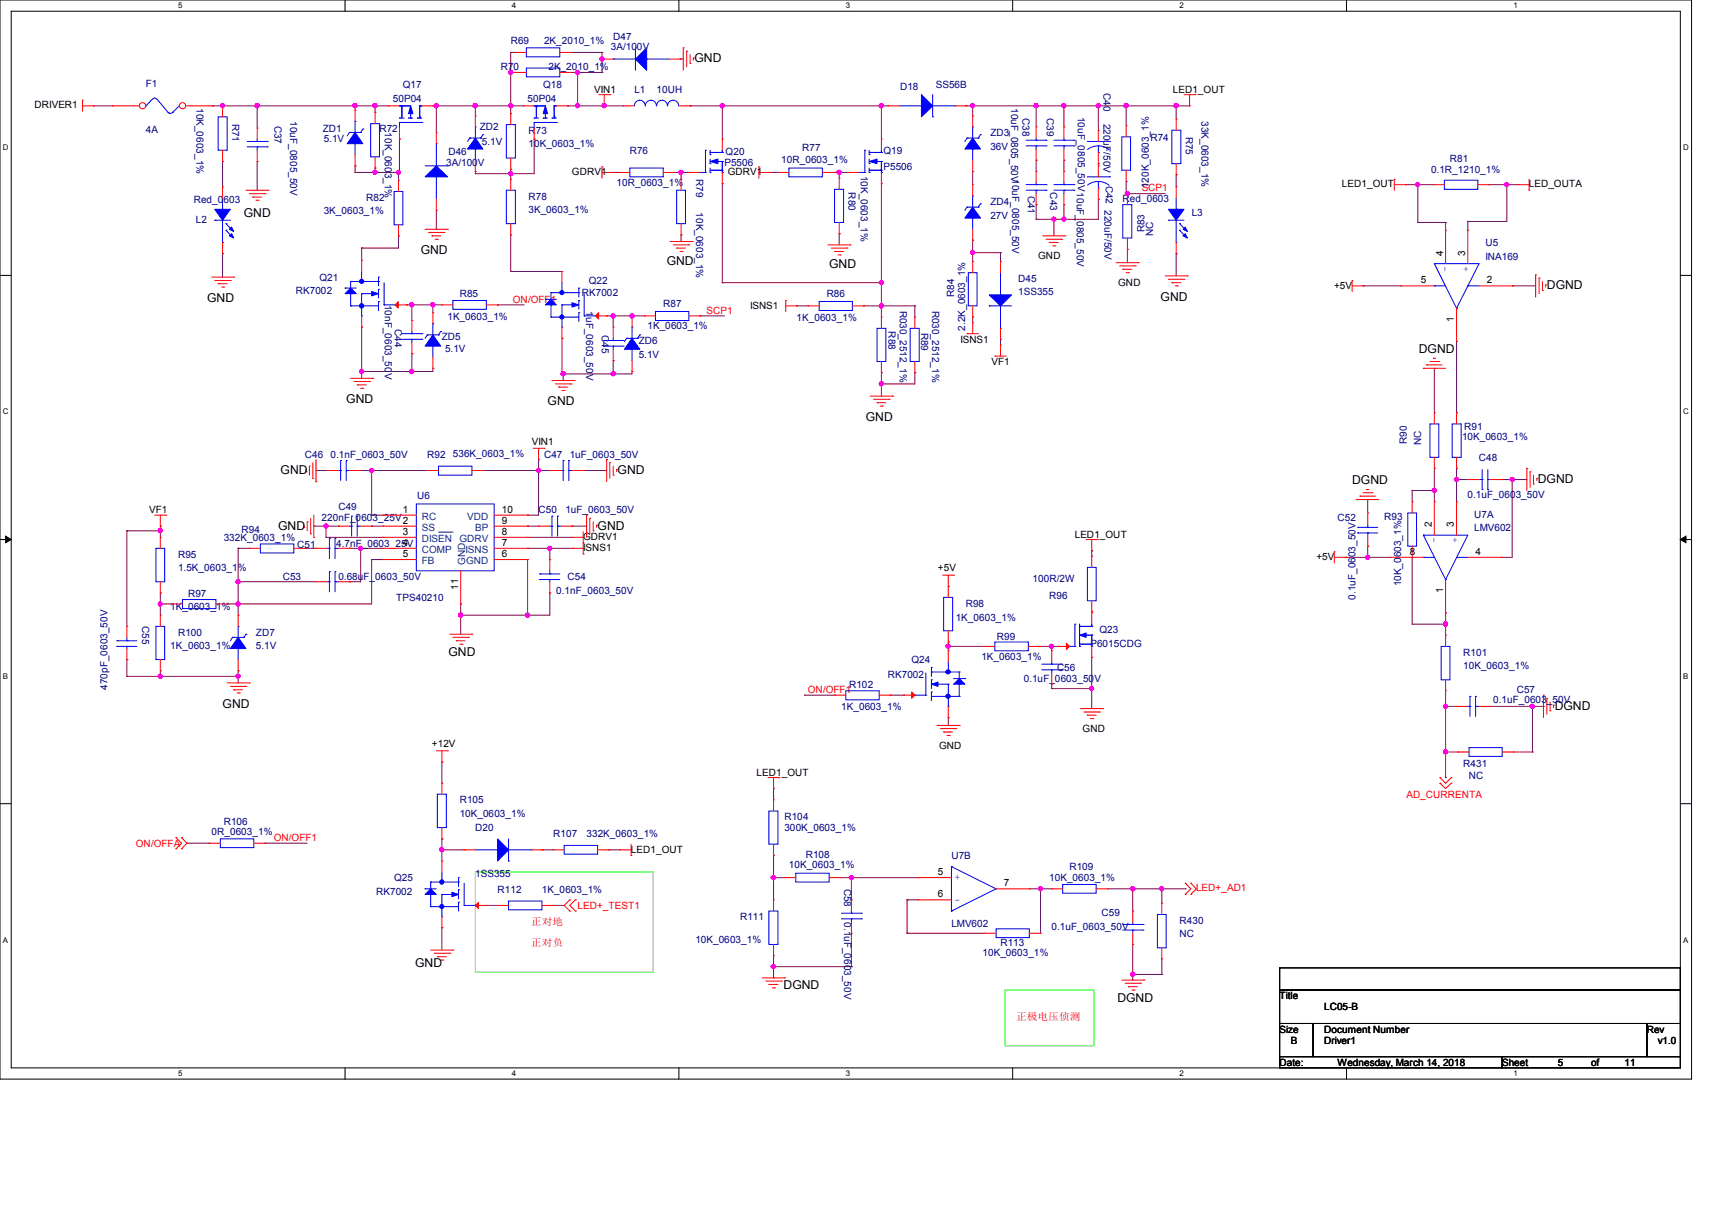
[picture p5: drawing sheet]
<svg xmlns="http://www.w3.org/2000/svg" width="297mm" height="210mm" viewBox="0 0 297 210" stroke-linecap="round" stroke-linejoin="round" font-family="sans-serif">
<defs><g id="words">
<g font-size="2.1">
<text x="120.5" y="10.8">GND</text>
<text x="42.3" y="37.7">GND</text>
<text x="73" y="44">GND</text>
<text x="115.7" y="46">GND</text>
<text x="143.9" y="46.6">GND</text>
<text x="35.9" y="52.4">GND</text>
<text x="201.3" y="52.2">GND</text>
<text x="268.4" y="50.2">DGND</text>
<text x="246.1" y="61.2">DGND</text>
<text x="60.1" y="69.9">GND</text>
<text x="95" y="70.3">GND</text>
<text x="150.2" y="73">GND</text>
<text x="48.7" y="82.3">GND</text>
<text x="107.1" y="82.3">GND</text>
<text x="234.6" y="84">DGND</text>
<text x="266.8" y="83.8">DGND</text>
<text x="48.3" y="91.9">GND</text>
<text x="103.7" y="91.9">GND</text>
<text x="77.8" y="113.9">GND</text>
<text x="38.6" y="122.8">GND</text>
<text x="269.7" y="123.2">DGND</text>
<text x="72" y="167.8">GND</text>
<text x="135.9" y="171.7">DGND</text>
<text x="193.8" y="173.9">DGND</text>
</g>
<g font-size="1.7" fill="#000080">
<text x="88.6" y="7.6">R69</text>
<text x="94.4" y="7.6">2K_2010_1%</text>
<text x="106" y="8.8">3A/100V</text>
<text x="106.4" y="7">D47</text>
<text x="25.3" y="15.2">F1</text>
<text x="68.1" y="17.7">50P04</text>
<text x="69.9" y="15.3">Q17</text>
<text x="86.9" y="12.2">R70</text>
<text x="91.5" y="17.7">50P04</text>
<text x="94.2" y="15.3">Q18</text>
<text x="95.2" y="12.2">2K_2010_1%</text>
<text x="110.1" y="16.1">L1</text>
<text x="113.9" y="16.1">10UH</text>
<text x="156.2" y="15.5">D18</text>
<text x="162.3" y="15.3">SS56B</text>
<text x="191.4" y="16.2" transform="rotate(90 191.4 16.2)">C40</text>
<text x="25.3" y="23.1">4A</text>
<text x="34.1" y="18.8" transform="rotate(90 34.1 18.8)">10K_0603_1%</text>
<text x="40.3" y="21.5" transform="rotate(90 40.3 21.5)">R71</text>
<text x="47.6" y="21.8" transform="rotate(90 47.6 21.8)">C37</text>
<text x="50.3" y="21" transform="rotate(90 50.3 21)">10uF_0805_50V</text>
<text x="56" y="22.9">ZD1</text>
<text x="65.8" y="22.9">R72</text>
<text x="66.8" y="23" transform="rotate(90 66.8 23)">10K_0603_1%</text>
<text x="83.2" y="22.6">ZD2</text>
<text x="91.7" y="23.2">R73</text>
<text x="171.8" y="23.6">ZD3</text>
<text x="175.4" y="18.8" transform="rotate(90 175.4 18.8)">10uF_0805_50V10uF_0805_50V</text>
<text x="177.4" y="20.5" transform="rotate(90 177.4 20.5)">C38</text>
<text x="181.6" y="20.5" transform="rotate(90 181.6 20.5)">C39</text>
<text x="187" y="20.3" transform="rotate(90 187 20.3)">10uF_0805_50V10uF_0805_50V</text>
<text x="191.4" y="21.5" transform="rotate(90 191.4 21.5)">220uF/50V</text>
<text x="205.7" y="23.7" transform="rotate(90 205.7 23.7)">R75</text>
<text x="208.4" y="21" transform="rotate(90 208.4 21)">33K_0603_1%</text>
<text x="56.2" y="24.6">5.1V</text>
<text x="77.4" y="28.8">3A/100V</text>
<text x="77.8" y="26.9">D46</text>
<text x="83.6" y="25.2">5.1V</text>
<text x="91.7" y="25.6">10K_0603_1%</text>
<text x="109.3" y="26.7">R76</text>
<text x="125.7" y="28.8">P5506</text>
<text x="125.9" y="26.9">Q20</text>
<text x="135.5" y="28.3">10R_0603_1%</text>
<text x="139.2" y="26.2">R77</text>
<text x="153.3" y="26.7">Q19</text>
<text x="153.3" y="29.4">P5506</text>
<text x="171.8" y="25.9">36V</text>
<text x="199.6" y="24.4">R74</text>
<text x="251.5" y="28.1">R81</text>
<text x="33.6" y="35.2">Red_0603</text>
<text x="63.5" y="34.8">R82</text>
<text x="91.7" y="34.6">R78</text>
<text x="107" y="32.3">10R_0603_1%</text>
<text x="120.8" y="31.1" transform="rotate(90 120.8 31.1)">R79</text>
<text x="147.2" y="33.4" transform="rotate(90 147.2 33.4)">R80</text>
<text x="149.3" y="30.5" transform="rotate(90 149.3 30.5)">10K_0603_1%</text>
<text x="171.8" y="35.6">ZD4</text>
<text x="178.3" y="34" transform="rotate(90 178.3 34)">C41</text>
<text x="182.2" y="33.4" transform="rotate(90 182.2 33.4)">C43</text>
<text x="191.8" y="32.3" transform="rotate(90 191.8 32.3)">C42</text>
<text x="194.8" y="35">Red_0603</text>
<text x="199.3" y="32.6" transform="rotate(-90 199.3 32.6)">120K_0603_1%</text>
<text x="248.3" y="30">0.1R_1210_1%</text>
<text x="34" y="38.7">L2</text>
<text x="56.2" y="37.1">3K_0603_1%</text>
<text x="91.7" y="37">3K_0603_1%</text>
<text x="120.8" y="36.9" transform="rotate(90 120.8 36.9)">10K_0603_1%</text>
<text x="171.8" y="37.9">27V</text>
<text x="191.6" y="36.5" transform="rotate(90 191.6 36.5)">220uF/50V</text>
<text x="198.5" y="40.3" transform="rotate(-90 198.5 40.3)">R83</text>
<text x="200" y="40.9" transform="rotate(-90 200 40.9)">NC</text>
<text x="206.7" y="37.5">L3</text>
<text x="257.7" y="42.8">U5</text>
<text x="257.7" y="45">INA169</text>
<text x="51.3" y="51.1">RK7002</text>
<text x="55.4" y="48.7">Q21</text>
<text x="66.8" y="52.9" transform="rotate(90 66.8 52.9)">10nF_0603_50V</text>
<text x="79.7" y="51.6">R85</text>
<text x="101" y="51.4">RK7002</text>
<text x="102.1" y="49.3">Q22</text>
<text x="115.1" y="53.3">R87</text>
<text x="143.4" y="51.6">R86</text>
<text x="156.1" y="53.9" transform="rotate(90 156.1 53.9)">R030_2512_1%</text>
<text x="161.7" y="53.9" transform="rotate(90 161.7 53.9)">R030_2512_1%</text>
<text x="165.5" y="51.6" transform="rotate(-90 165.5 51.6)">R84</text>
<text x="176.6" y="48.9">D45</text>
<text x="176.6" y="51.2">1SS355</text>
<text x="68.5" y="57.2" transform="rotate(90 68.5 57.2)">C44</text>
<text x="76.7" y="59">ZD5</text>
<text x="77.6" y="55.5">1K_0603_1%</text>
<text x="101.7" y="54.1" transform="rotate(90 101.7 54.1)">1uF_0603_50V</text>
<text x="104.4" y="58.1" transform="rotate(90 104.4 58.1)">C45</text>
<text x="110.8" y="59.7">ZD6</text>
<text x="112.3" y="57">1K_0603_1%</text>
<text x="138.2" y="55.7">1K_0603_1%</text>
<text x="154.2" y="57.5" transform="rotate(90 154.2 57.5)">R88</text>
<text x="159.8" y="57.7" transform="rotate(90 159.8 57.7)">R89</text>
<text x="167.4" y="57.4" transform="rotate(-90 167.4 57.4)">2.2K_0603_1%</text>
<text x="77.2" y="61.1">5.1V</text>
<text x="110.8" y="62.1">5.1V</text>
<text x="244.1" y="77" transform="rotate(-90 244.1 77)">R90</text>
<text x="246.6" y="77.2" transform="rotate(-90 246.6 77.2)">NC</text>
<text x="253.6" y="76.3">10K_0603_1%</text>
<text x="254" y="74.6">R91</text>
<text x="52.9" y="79.4">C46</text>
<text x="57.4" y="79.4">0.1nF_0603_50V</text>
<text x="74.1" y="79.4">R92</text>
<text x="78.6" y="79.2">536K_0603_1%</text>
<text x="94.4" y="79.4">C47</text>
<text x="98.8" y="79.4">1uF_0603_50V</text>
<text x="256.6" y="80">C48</text>
<text x="58.7" y="88.5">C49</text>
<text x="72.4" y="86.6">U6</text>
<text x="93.4" y="89.1">C50</text>
<text x="98.1" y="89.1">1uF_0603_50V</text>
<text x="254.6" y="86.4">0.1uF_0603_50V</text>
<text x="255.8" y="89.8">U7A</text>
<text x="38.8" y="93.9">332K_0603_1%</text>
<text x="41.9" y="92.5">R94</text>
<text x="51.6" y="95">C51</text>
<text x="55.8" y="90.4">220nF_0603_25V</text>
<text x="58.3" y="94.9">4.7nF_0603_25V</text>
<text x="232.1" y="90.4">C52</text>
<text x="240.1" y="90.2">R93</text>
<text x="255.8" y="92.2">LMV602</text>
<text x="30.9" y="96.8">R95</text>
<text x="30.9" y="99.1">1.5K_0603_1%</text>
<text x="49.1" y="100.7">C53</text>
<text x="58.7" y="100.7">0.68uF_0603_50V</text>
<text x="98.5" y="100.7">C54</text>
<text x="179.1" y="101.1">100R/2W</text>
<text x="243.1" y="101.8" transform="rotate(-90 243.1 101.8)">10K_0603_1%</text>
<text x="29.5" y="105.9">1K_0603_1%</text>
<text x="32.6" y="103.5">R97</text>
<text x="68.7" y="104.3">TPS40210</text>
<text x="96.5" y="103.2">0.1nF_0603_50V</text>
<text x="165.8" y="107.8">1K_0603_1%</text>
<text x="167.5" y="105.3">R98</text>
<text x="182" y="103.9">R96</text>
<text x="235.2" y="104.1" transform="rotate(-90 235.2 104.1)">0.1uF_0603_50V</text>
<text x="24.7" y="108.7" transform="rotate(90 24.7 108.7)">C55</text>
<text x="29.5" y="112.6">1K_0603_1%</text>
<text x="30.9" y="110.3">R100</text>
<text x="44.4" y="110.3">ZD7</text>
<text x="44.4" y="112.6">5.1V</text>
<text x="173" y="111.1">R99</text>
<text x="189.2" y="112.2">P6015CDG</text>
<text x="190.7" y="109.9">Q23</text>
<text x="253.8" y="113.8">R101</text>
<text x="18.6" y="119.7" transform="rotate(-90 18.6 119.7)">470pF_0603_50V</text>
<text x="147.3" y="119.4">R102</text>
<text x="154" y="117.6">RK7002</text>
<text x="158.1" y="115.1">Q24</text>
<text x="170.2" y="114.6">1K_0603_1%</text>
<text x="177.6" y="118.4">0.1uF_0603_50V</text>
<text x="183.4" y="116.5">C56</text>
<text x="253.8" y="116.1">10K_0603_1%</text>
<text x="146" y="123.2">1K_0603_1%</text>
<text x="259.1" y="122.1">0.1uF_0603_50V</text>
<text x="263.1" y="120.4">C57</text>
<text x="253.8" y="133.1">R431</text>
<text x="254.8" y="135.2">NC</text>
<text x="38.8" y="143.1">R106</text>
<text x="79.7" y="139.4">R105</text>
<text x="79.7" y="141.8">10K_0603_1%</text>
<text x="136.1" y="142.4">R104</text>
<text x="36.7" y="144.9">0R_0603_1%</text>
<text x="82.5" y="144.3">D20</text>
<text x="96" y="145.2">R107</text>
<text x="101.8" y="145.2">332K_0603_1%</text>
<text x="136.1" y="144.3">300K_0603_1%</text>
<text x="139.8" y="148.9">R108</text>
<text x="165" y="149.1">U7B</text>
<text x="65.3" y="155.3">RK7002</text>
<text x="68.4" y="153">Q25</text>
<text x="82.5" y="152.2">1SS355</text>
<text x="86.3" y="154.9">R112</text>
<text x="94" y="154.9">1K_0603_1%</text>
<text x="136.9" y="150.7">10K_0603_1%</text>
<text x="146.5" y="154.3" transform="rotate(90 146.5 154.3)">C58</text>
<text x="182" y="153">10K_0603_1%</text>
<text x="185.5" y="151">R109</text>
<text x="128.4" y="159.7">R111</text>
<text x="146.5" y="160.1" transform="rotate(90 146.5 160.1)">0.1uF_0603_50V</text>
<text x="165" y="160.9">LMV602</text>
<text x="182.4" y="161.5">0.1uF_0603_50V</text>
<text x="191.1" y="159">C59</text>
<text x="204.6" y="160.3">R430</text>
<text x="120.6" y="163.6">10K_0603_1%</text>
<text x="170.5" y="165.9">10K_0603_1%</text>
<text x="173.6" y="164.2">R113</text>
<text x="204.6" y="162.6">NC</text>
</g>
<g font-size="1.7">
<text x="103.1" y="16.1">VIN1</text>
<text x="203.5" y="16.1">LED1_OUT</text>
<text x="6" y="18.8">DRIVER1</text>
<text x="99.2" y="30.4">GDRV1</text>
<text x="126.3" y="30.4">GDRV1</text>
<text x="232.8" y="32.5">LED1_OUT</text>
<text x="265.2" y="32.5">LED_OUTA</text>
<text x="180.1" y="44.9">GND</text>
<text x="250.3" y="44.4" transform="rotate(-90 250.3 44.4)">4</text>
<text x="254.2" y="44.4" transform="rotate(-90 254.2 44.4)">3</text>
<text x="130.1" y="53.6">ISNS1</text>
<text x="194" y="49.7">GND</text>
<text x="231.5" y="50.1">+5V</text>
<text x="246.5" y="49.2">5</text>
<text x="257.9" y="49.2">2</text>
<text x="166.6" y="59.5">ISNS1</text>
<text x="252.2" y="55.8" transform="rotate(-90 252.2 55.8)">1</text>
<text x="172" y="63.4">VF1</text>
<text x="92.3" y="77.3">VIN1</text>
<text x="25.9" y="89.1">VF1</text>
<text x="69.9" y="89">1</text>
<text x="87.1" y="89">10</text>
<text x="69.9" y="90.9">2</text>
<text x="69.9" y="92.8">3</text>
<text x="69.9" y="94.7">4</text>
<text x="87.1" y="90.9">9</text>
<text x="87.1" y="92.8">8</text>
<text x="87.1" y="94.7">7</text>
<text x="101.2" y="93.7">GDRV1</text>
<text x="101.2" y="95.6">ISNS1</text>
<text x="186.5" y="93.3">LED1_OUT</text>
<text x="248.4" y="91.5" transform="rotate(-90 248.4 91.5)">2</text>
<text x="252.2" y="91.5" transform="rotate(-90 252.2 91.5)">3</text>
<text x="69.9" y="96.7">5</text>
<text x="87.1" y="96.7">6</text>
<text x="162.7" y="99.1">+5V</text>
<text x="228.4" y="97.2">+5V</text>
<text x="244.6" y="96.3">8</text>
<text x="256" y="96.3">4</text>
<text x="79.5" y="102.4" transform="rotate(-90 79.5 102.4)">11</text>
<text x="250.3" y="102.9" transform="rotate(-90 250.3 102.9)">1</text>
<text x="74.9" y="129.6">+12V</text>
<text x="162.9" y="130">GND</text>
<text x="187.8" y="127.1">GND</text>
<text x="131.3" y="134.6">LED1_OUT</text>
<text x="109.5" y="148">LED1_OUT</text>
<text x="162.7" y="151.9">5</text>
<text x="162.7" y="155.7">6</text>
<text x="174.1" y="153.8">7</text>
<text x="222" y="173.4">Title</text>
<text x="222" y="179.2">Size</text>
<text x="229.7" y="179.2">Document Number</text>
<text x="229.7" y="175.3">LC05-B</text>
<text x="285.7" y="179.2">Rev</text>
<text x="222" y="185">Date:</text>
<text x="223.9" y="181.1">B</text>
<text x="229.7" y="181.1">Driver1</text>
<text x="232.1" y="185">Wednesday, March 14, 2018</text>
<text x="260.6" y="185">Sheet</text>
<text x="270.2" y="185">5</text>
<text x="276" y="185">of</text>
<text x="281.8" y="185">11</text>
<text x="287.6" y="181.1">v1.0</text>
</g>
<g font-size="1.7" fill="#f00">
<text x="198.1" y="33.2">SCP1</text>
<text x="89" y="52.5">ON/OFF1</text>
<text x="122.6" y="54.4">SCP1</text>
<text x="140.2" y="120.3">ON/OFF1</text>
<text x="244" y="138.5">AD_CURRENTA</text>
<text x="23.6" y="147">ON/OFFA</text>
<text x="47.5" y="146">ON/OFF1</text>
<text x="207.5" y="154.7">LED+_AD1</text>
<text x="92.1" y="160.5">正对地</text>
<text x="100.2" y="157.8">LED+_TEST1</text>
<text x="92.1" y="164.1">正对负</text>
<text x="176.3" y="177.1">正极电压侦测</text>
</g>
<g font-size="1.7" fill="#004080">
<text x="73.2" y="90.2">RC</text>
<text x="73.2" y="92.1">SS</text>
<text x="73.2" y="94.1">DISEN</text>
<text x="73.2" y="96">COMP</text>
<text x="79.7" y="94.1">GDRV</text>
<text x="80.8" y="96">ISNS</text>
<text x="81.1" y="90.2">VDD</text>
<text x="82.5" y="92.1">BP</text>
<text x="73.2" y="97.9">FB</text>
<text x="80.7" y="98.1" transform="rotate(-90 80.7 98.1)">GND</text>
</g>
<g font-size="1.7" fill="#00f">
<text x="165.6" y="152.7">+</text>
<text x="165.6" y="156.6">-</text>
</g>
<g font-size="1.6" fill="#00f">
<text x="250.3" y="46.1" transform="rotate(90 250.3 46.1)">-</text>
<text x="253.9" y="46.1" transform="rotate(90 253.9 46.1)">+</text>
<text x="248.3" y="93.3" transform="rotate(90 248.3 93.3)">-</text>
<text x="252" y="93.3" transform="rotate(90 252 93.3)">+</text>
</g>
<g font-size="1.4">
<text x="30.9" y="1.4">5</text>
<text x="88.8" y="1.4">4</text>
<text x="146.7" y="1.4">3</text>
<text x="204.6" y="1.4">2</text>
<text x="262.6" y="1.4">1</text>
<text x=".5" y="26.1">D</text>
<text x="292" y="26.1">D</text>
<text x=".5" y="71.9">C</text>
<text x="292" y="71.9">C</text>
<text x=".5" y="117.8">B</text>
<text x="292" y="117.8">B</text>
<text x=".5" y="163.6">A</text>
<text x="292" y="163.6">A</text>
<text x="30.9" y="186.8">5</text>
<text x="88.8" y="186.8">4</text>
<text x="146.7" y="186.8">3</text>
<text x="204.6" y="186.8">2</text>
<text x="262.6" y="186.8">1</text>
</g>
</g></defs>
<path d="M0 0h293.5v187.3h-293.5zM1.9 1.9h289.6v183.4h-289.6z" fill="none" stroke="#000" stroke-width=".17"/>
<g fill="#fff">
<path d="M30.9 .2h.8v1.5h-.8z"/>
<path d="M30.9 185.5h.8v1.6h-.8z"/>
</g>
<path d="M59.9 0v1.9M59.9 185.3v2" fill="none" stroke="#000" stroke-width=".17"/>
<g fill="#fff">
<path d="M88.8 .2h.8v1.5h-.8z"/>
<path d="M88.8 185.5h.8v1.6h-.8z"/>
</g>
<path d="M117.8 0v1.9M117.8 185.3v2" fill="none" stroke="#000" stroke-width=".17"/>
<g fill="#fff">
<path d="M146.7 .2h.8v1.5h-.8z"/>
<path d="M146.7 185.5h.8v1.6h-.8z"/>
</g>
<path d="M175.7 0v1.9M175.7 185.3v2" fill="none" stroke="#000" stroke-width=".17"/>
<g fill="#fff">
<path d="M204.6 .2h.8v1.5h-.8z"/>
<path d="M204.6 185.5h.8v1.6h-.8z"/>
</g>
<path d="M233.6 0v1.9M233.6 185.3v2" fill="none" stroke="#000" stroke-width=".17"/>
<g fill="#fff">
<path d="M262.6 .2h.7v1.5h-.7z"/>
<path d="M262.6 185.5h.7v1.6h-.7z"/>
<path d="M.5 24.8h1v1.6h-1z"/>
<path d="M292 24.8h1v1.6h-1z"/>
<path d="M.5 70.7h1v1.5h-1z"/>
<path d="M292 70.7h1v1.5h-1z"/>
</g>
<path d="M0 47.8h1.9M291.5 47.8h2" fill="none" stroke="#000" stroke-width=".17"/>
<g fill="#fff">
<path d="M.5 116.5h.9v1.6h-.9z"/>
<path d="M292 116.5h.9v1.6h-.9z"/>
</g>
<path d="M0 93.6h1.9M291.5 93.6h2" fill="none" stroke="#000" stroke-width=".17"/>
<path d="M1 93l.9 .6-.9 .6zM291.5 93.6l1-.6v1.2z" fill="#000" stroke="#000" stroke-width=".17"/>
<g fill="#fff">
<path d="M.5 162.4h.9v1.5h-.9z"/>
<path d="M292 162.4h.9v1.5h-.9z"/>
</g>
<path d="M0 139.5h1.9M291.5 139.5h2M222 168h69.5v3.8h-69.5zM222 171.8h69.5v5.8h-69.5zM222 177.6h5.8v5.8h-5.8zM227.8 177.6h57.9v5.8h-57.9zM285.7 177.6h5.8v5.8h-5.8zM222 183.4h38.6v1.9h-38.6zM260.6 183.4h30.9v1.9h-30.9z" fill="none" stroke="#000" stroke-width=".17"/>
<path d="M82.5 151.3h30.8v17.4h-30.8zM174.3 171.8h15.5v9.7h-15.5z" fill="none" stroke="#0f0" stroke-width=".17"/>
<g fill="none" stroke="#800040" stroke-width=".17">
<path d="M16.2 18.4h.1M16.2 18.4h3.3M36.9 18.4h.1M36.9 18.4h30.5M38.6 18.4h.1M44.6 18.4h.1M44.6 18.4v3.8M61.6 18.4h.1M61.6 18.4v.7M65.1 18.4h.1M65.1 18.4v1.1M75.1 18.4h15.7"/>
<path d="M75.7 18.4h.1M75.7 18.4v4.6M82.5 18.4h.1M82.5 18.4v1.7M88.6 12.6h.1M88.6 18.4h.1M88.6 9.1h.1M88.6 9.1v10.6M88.6 12.6h.8M88.6 9.1h.8M98.5 18.4h.1M98.5 18.4h9.6"/>
<path d="M99.1 9.1h.1M99.1 12.6h5.3M99.1 9.1h5.3M100.2 12.6h.1M100.2 18.4h.1M100.2 12.6v5.8M104.4 9.1h.1M104.4 10.2h.1M104.4 12.6h.1M104.4 9.1v3.5M104.8 18.4h.1M118 10.2h.1"/>
<path d="M118 10.2h.5M119.7 18.4h.1M119.7 18.4h34.4M125.3 18.4h.1M125.3 18.4v5.7M152.9 18.4h.1M152.9 18.4v5.7M167.6 18.4h.1M167.6 18.4h38.8M168.7 18.4h.1M168.7 18.4v1.7M179.7 18.4h.1"/>
<path d="M179.7 18.4v3.6M184.6 18.4h.1M184.6 18.4v3.6M190.5 18.4h.1M190.5 18.4v4.2M195.4 18.4h.1M195.4 18.4v3.4M204 18.4h.1M204 18.4v2.3M38.6 28h.1M38.6 28v4.4M44.6 28h.1"/>
<path d="M44.6 28v5M61.6 28.8h.1M61.6 29.9h.1M61.6 28.8v1.1M65.1 29.2h.1M65.1 29.9h.1M65.1 29.2v.7M69.1 29.9h.1M69.1 29.9v1.4M69.3 24.1h.1M69.3 24.1v5.8h-7.7M75.7 39.8h.1"/>
<path d="M75.7 36.5v3.3M82.5 29.8h.1M82.5 30.1h.1M82.5 29.8v.3M88.6 29.4h.1M88.6 30.1h.1M88.6 29.4v1.7M92.7 24.1h.1M92.7 24.1v6h-10.2M106.4 29.9h.1M106.4 29.9h1M117 29.9h.1"/>
<path d="M117 29.9h2.5M118.2 29.9h.1M118.2 29.9v1.2M125.3 31.9h.1M125.3 31.9v17.2M133.6 29.9h.1M133.6 29.9h1.4M144.6 29.9h.1M144.6 29.9h2.5M145.6 29.9h.1M145.6 29.9v1M152.9 31.9h.1"/>
<path d="M152.9 31.9v23.1M168.7 29.8h.1M168.7 29.8v2.2M179.7 27.8h.1M179.7 38.1h.1M179.7 35.5h.1M179.7 27.8v2M179.7 35.5v2.6M182.8 38.1h.1M182.8 38.1v2.8M184.6 27.8h.1M184.6 35.5h.1"/>
<path d="M184.6 38.1h.1M184.6 27.8v2M184.6 35.5v2.6M190.5 28.4h.1M190.5 34.6h.1M190.5 28.4v.4M190.5 34.6v3.5h-10.8M195.4 31.5h.1M195.4 33.6h.1M195.4 31.5v2.1M195.4 33.6h6.7M195.6 33.6h.1"/>
<path d="M204 30.3h.1M204 30.3v2.1M243.8 32h.1M243.8 32h4.9M246 32h.1M246 38.6h.1M246 32v6.6M246 38.6h4.8M250.8 38.6h.1M250.8 38.6v1.4M254.6 38.4h.1M254.6 38.4v1.6"/>
<path d="M258.3 32h.1M258.3 32h5M261.4 32h.1M261.4 32v6.4h-6.8M38.6 44h.1M38.6 44v4.1M62.7 56.8h.1M62.7 43.1h.1M62.7 43.1v2.1M62.7 56.8v8.9M69.1 40.9h.1M69.1 40.9v2.2h-6.4"/>
<path d="M70.5 52.9h.1M70.5 52.9h6.2M71.5 52.9h.1M71.5 52.9v2.7M75.1 52.9h.1M75.1 52.9v1.4M86.3 52.9h.1M86.3 52.9h4.6M88.6 47.1h.1M88.6 40.8h.1M88.6 47.1h8.9M88.6 40.8v6.3"/>
<path d="M97.5 58.7h.1M97.5 58.7v6.2M105.2 54.8h.1M105.2 54.8h6.6M106.4 54.8h.1M106.4 54.8v2M109.6 54.8h.1M118.2 40.8h.1M118.2 40.8v1.1M121.5 54.8h.1M121.5 54.8h4.2M125.3 49.1h.1"/>
<path d="M125.3 49.1h27.6M138.2 53.1h.1M138.2 53.1h2M145.6 40.6h.1M145.6 40.6v1.9M149.8 53.1h.1M149.8 53.1h8.9M152.9 53.1h.1M152.9 49.1h.1M158.7 53.1h.1M158.7 53.1v1.9M168.7 55h.1"/>
<path d="M168.7 41.7h.1M168.7 43.9h.1M168.7 41.7v3.7M168.7 55v1M168.7 43.9h4.9M173.6 58.9h.1M173.6 43.9h.1M173.6 43.9v1.5M173.6 58.9v1M195.6 43.3h.1M195.6 43.3v2.3M204 44h.1"/>
<path d="M204 44v3.9M236.5 49.6h.1M236.5 49.6h6.5M252.7 59.3v12.3M262.3 49.6h.1M262.3 49.6h4.1M62.7 64.5h.1M71.5 61.4h.1M71.5 64.5h.1M71.5 61.4v3.1M75.1 63.9h.1M75.1 63.9v.6h-12.4"/>
<path d="M93.4 79.8h.1M93.4 79.8v9.6h-1.9M97.5 64.9h.1M97.7 64.9h.1M97.7 64.9v1.1M106.4 62.6h.1M106.4 64.9h.1M106.4 62.6v2.3M109.6 64.5h.1M109.6 64.5v.4h-12.1M152.9 66.6h.1M152.9 64.7h.1"/>
<path d="M152.9 64.7v4M158.7 64.7h.1M158.7 64.7v1.9h-5.8M248.8 63.9h.1M248.8 63.9v7.7M252.7 71.6h.1M22 92.1h.1M22 92.1v16.6M22 92.1h5.8M27.8 91.3h.1M27.8 92.1h.1M27.8 91.3v2"/>
<path d="M41.3 95.2h.1M41.3 95.2h2M41.3 95.2v11.6M52.9 95.2h.1M52.9 95.2h1.9M54.4 91.3h.1M54.4 91.3h4.3M54.8 81.7h.1M54.8 81.7h2M56.6 93.3h.1M56.6 91.3h.1M56.6 93.3h9.8"/>
<path d="M56.6 91.3v2M60.6 95.2h.1M60.6 95.2h5.8M62.6 81.7h.1M62.6 95.2h.1M62.6 81.7h11.5M62.6 95.2v5.8h-2M64.5 89.4h.1M64.5 81.7h.1M64.5 91.3h.1M64.5 97.1h.1M64.5 91.3h1.9"/>
<path d="M64.5 89.4h1.9M64.5 81.7v7.7M64.5 97.1v7.7h-25.1M64.5 97.1h1.9M83.8 81.7h.1M83.8 81.7h11.6M91.5 89.4h.1M91.5 91.3h.1M91.5 93.3h.1M91.5 95.2h.1M91.5 97.1h.1M91.5 91.3h1.9"/>
<path d="M91.5 93.3h7.7M91.5 95.2h7.7M91.5 97.1v9.7M93.4 81.7h.1M95.4 95.2h.1M95.4 95.2v1.9M99.2 91.3h.1M99.2 91.3h2.6M101.2 81.7h.1M101.2 81.7h4M189.4 95.6h.1M189.4 95.6v.9"/>
<path d="M233.4 96.7h.1M233.4 96.7h7.7M237.3 86.7h.1M237.3 94.8h.1M237.3 96.7h.1M237.3 86.7v2.3M237.3 94.8v1.9M245 85.1h.1M245 96.7h.1M245 85.1v2M245 96.7v11.6M245 85.1h3.8"/>
<path d="M248.8 85.1h.1M248.8 81.3h.1M248.8 81.3v5.8M252.7 83.2h.1M252.7 81.3h.1M252.7 81.3v5.8M252.7 83.2h1.9M260.4 83.2h.1M260.4 96.7h.1M260.4 83.2h4.5M262.3 83.2h.1M262.3 83.2v13.5h-1.9"/>
<path d="M22 114.5h.1M22 117.4h.1M22 114.5v2.9M22 117.4h19.3M27.8 102.9h.1M27.8 104.8h.1M27.8 116.4h.1M27.8 117.4h.1M27.8 104.8h2M27.8 102.9v3.9M27.8 116.4v1.2M39.4 104.8h.1"/>
<path d="M41.3 101h.1M41.3 104.8h.1M41.3 116.4h.1M41.3 117.4h.1M41.3 101h13.5M41.3 116.4v2.1M60.6 101h.1M79.9 104.8h.1M79.9 106.8h.1M79.9 104.8v5.3M91.5 106.8h.1M95.4 102.9h.1"/>
<path d="M95.4 102.9v3.9h-15.5M164.5 111.4h.1M164.5 112.2h.1M164.5 112.2h6.1M164.5 111.4v1.5M180.3 112.2h.1M180.3 112.2h3.3M182.5 119.5h.1M182.5 118.7h.1M182.5 112.2h.1M182.5 119.5h6.9M182.5 112.2v.7"/>
<path d="M182.5 118.7v.8M189.4 114.1h.1M189.4 106.2h.1M189.4 119.5h.1M189.4 106.2v.2M189.4 114.1v8.9M245 108.3h.1M245 108.3h5.8M250.8 106.4h.1M250.8 108.3h.1M250.8 106.4v3.8M250.8 119.9v15.1"/>
<path d="M76.7 132.2h.1M76.7 132.2v3.7M134.2 136.9h.1M134.2 136.9v1.9M139.6 120.6h.1M139.6 120.6h5.2M154.4 120.6h.1M154.4 120.6h2.4M164.5 124.5h.1M164.5 124.5v1.4M250.8 122.6h.1M250.8 130.5h.1"/>
<path d="M250.8 135h.1M250.8 122.6h1.9M250.8 130.5h2.1M258.5 122.6h9.3M262.6 130.5h3.3M265.9 122.6h.1M265.9 130.5h.1M265.9 122.6v7.9M267.8 122.6h.1M32.4 146.3h.1M32.4 146.3h3.9M46 146.3h.1"/>
<path d="M46 146.3h7.3M76.7 145.6h.1M76.7 147.5h.1M76.7 147.5h3.8M76.7 145.6v3.8M84.4 157.1h.1M84.4 157.1h1.9M94 147.5h.1M94 147.5h2M96 157.1h.1M96 157.1h1.9M105.6 147.5h.1"/>
<path d="M105.6 147.5h1.9M134.2 148.5h.1M134.2 152.3h.1M134.2 152.3h1.9M134.2 148.5v7.7M145.8 152.3h13.5M147.7 152.3h.1M147.7 152.3v3.9M157.4 156.2h.1M157.4 156.2v5.8M157.4 156.2h1.9M159.3 152.3h.1"/>
<path d="M178.6 154.3h3.9M180.5 154.3h.1M180.5 154.3v7.7M192.1 154.3h13.5M196.5 154.3h.1M196.5 154.3v3.8M201.5 154.3h.1M201.5 154.3v2.5M205.6 154.3h.1M76.7 161h.1M76.7 161v3.9M134.2 169.7h.1"/>
<path d="M134.2 167.8h.1M134.2 167.8h13.5M134.2 165.8v3.9M147.7 167.8h.1M147.7 162v5.8M157.4 162h.1M157.4 162h13.5M196.5 169.1h.1M196.5 170.1h.1M196.5 163.9v6.2M196.5 169.1h5M201.5 169.1h.1"/>
<path d="M201.5 166.4v2.7"/>
</g>
<g fill="#f0f" stroke="#f0f" stroke-width=".17">
<circle cx="182.4" cy="112.2" r=".37"/>
<circle cx="189.4" cy="119.5" r=".36"/>
<circle cx="164.5" cy="112.2" r=".37"/>
<circle cx="168.7" cy="43.8" r=".37"/>
<circle cx="65" cy="18.3" r=".37"/>
<circle cx="61.6" cy="18.3" r=".37"/>
<circle cx="65" cy="29.9" r=".36"/>
<circle cx="69.1" cy="29.9" r=".36"/>
<circle cx="62.7" cy="64.5" r=".38"/>
<circle cx="71.4" cy="64.5" r=".38"/>
<circle cx="204" cy="18.3" r=".37"/>
<circle cx="195.3" cy="18.3" r=".37"/>
<circle cx="75.1" cy="52.9" r=".36"/>
<circle cx="71.4" cy="52.9" r=".37"/>
<circle cx="75.7" cy="18.3" r=".37"/>
<circle cx="100.2" cy="18.3" r=".37"/>
<circle cx="88.6" cy="18.3" r=".38"/>
<circle cx="88.6" cy="30.1" r=".37"/>
<circle cx="106.4" cy="64.9" r=".37"/>
<circle cx="97.7" cy="64.9" r=".37"/>
<circle cx="88.6" cy="12.6" r=".37"/>
<circle cx="168.7" cy="18.3" r=".37"/>
<circle cx="118.1" cy="29.9" r=".36"/>
<circle cx="145.6" cy="29.9" r=".36"/>
<circle cx="152.9" cy="49" r=".36"/>
<circle cx="152.9" cy="66.6" r=".37"/>
<circle cx="152.9" cy="18.3" r=".37"/>
<circle cx="125.3" cy="18.3" r=".37"/>
<circle cx="104.8" cy="18.3" r=".38"/>
<circle cx="109.6" cy="54.8" r=".38"/>
<circle cx="106.4" cy="54.8" r=".37"/>
<circle cx="152.9" cy="53.1" r=".37"/>
<circle cx="179.7" cy="18.3" r=".37"/>
<circle cx="190.5" cy="18.3" r=".37"/>
<circle cx="184.5" cy="18.3" r=".37"/>
<circle cx="182.8" cy="38" r=".36"/>
<circle cx="184.6" cy="38" r=".36"/>
<circle cx="44.6" cy="18.3" r=".37"/>
<circle cx="195.6" cy="33.6" r=".36"/>
<circle cx="56.6" cy="91.3" r=".37"/>
<circle cx="64.5" cy="81.6" r=".37"/>
<circle cx="95.3" cy="95.2" r=".37"/>
<circle cx="91.5" cy="106.7" r=".36"/>
<circle cx="79.9" cy="106.7" r=".36"/>
<circle cx="62.5" cy="95.2" r=".37"/>
<circle cx="41.3" cy="100.9" r=".36"/>
<circle cx="41.3" cy="104.8" r=".37"/>
<circle cx="27.8" cy="104.8" r=".37"/>
<circle cx="93.4" cy="81.6" r=".37"/>
<circle cx="27.8" cy="92.1" r=".37"/>
<circle cx="41.3" cy="117.4" r=".36"/>
<circle cx="27.8" cy="117.4" r=".36"/>
<circle cx="38.6" cy="18.3" r=".38"/>
<circle cx="250.8" cy="108.3" r=".37"/>
<circle cx="252.7" cy="83.2" r=".37"/>
<circle cx="248.8" cy="85.1" r=".36"/>
<circle cx="237.3" cy="96.7" r=".36"/>
<circle cx="262.3" cy="83.2" r=".37"/>
<circle cx="261.4" cy="32" r=".36"/>
<circle cx="245.9" cy="32" r=".36"/>
<circle cx="147.7" cy="152.3" r=".36"/>
<circle cx="134.2" cy="167.7" r=".37"/>
<circle cx="134.2" cy="152.3" r=".37"/>
<circle cx="180.5" cy="154.2" r=".36"/>
<circle cx="201.5" cy="154.2" r=".36"/>
<circle cx="196.5" cy="154.2" r=".37"/>
<circle cx="196.5" cy="169.1" r=".37"/>
<circle cx="250.8" cy="122.6" r=".36"/>
<circle cx="265.8" cy="122.6" r=".37"/>
<circle cx="76.6" cy="147.5" r=".36"/>
<circle cx="250.8" cy="130.5" r=".36"/>
<circle cx="82.4" cy="18.3" r=".38"/>
<circle cx="104.4" cy="10.2" r=".36"/>
<circle cx="100.2" cy="12.6" r=".36"/>
</g>
<g fill="none" stroke="#f00" stroke-width=".17">
<path d="M14.3 17.4h.1M14.3 18.4h1.9M14.3 17.4v1.9M16.2 18.4h.1M65.1 19.5h.1M65.1 19.5v2M103.9 16.4h1.9M104.8 18.4h.1M104.8 16.4v2M105.8 16.4h.1M108.1 18.4h.1M108.1 18.4h2"/>
<path d="M117.8 18.4h1.9M118.5 8.3h.1M118.5 8.3v3.9M119.1 8.9h.1M119.1 8.9v2.7M119.7 11h.1M119.7 18.4h.1M119.7 9.5v1.5M120.3 10.1h.1M120.3 10.1v.4M205.4 16.4h1.9M206.4 18.4h.1"/>
<path d="M206.4 16.4v2M207.3 16.4h.1M42.7 33h3.8M43.3 33.6h2.7M43.9 34.2h.1M43.9 34.2h1.5M44.4 34.8h.4M44.8 34.8h.1M46 33.6h.1M46.5 33h.1M65.1 29.2h.1M65.1 27.2v2"/>
<path d="M73.7 39.8h3.9M77.6 39.8h.1M104.4 29h.1M104.4 29.9h2M104.4 29v1.9M106.4 29.9h.1M119.5 29.9h.1M119.5 29.9h2M125.3 24.1h.1M125.3 31.9h.1M125.3 24.1v2M125.3 29.9v2"/>
<path d="M131.7 29h.1M131.7 29.9h1.9M131.7 29v1.9M133.6 29.9h.1M195.4 21.8h.1M195.4 31.5h.1M195.4 21.8v1.9M195.4 29.5v2M241.9 31.1h.1M241.9 32h1.9M241.9 31.1v1.9M243.8 32h.1"/>
<path d="M263.3 32h.1M263.3 32h2M265.3 33h.1M265.3 31.1v1.9M36.7 48.1h3.9M37.3 48.7h2.7M37.8 49.2h.1M37.8 49.2h1.6M38.4 49.8h.4M38.8 49.8h.1M40 48.7h.1M40.6 48.1h.1"/>
<path d="M74.3 40.3h2.7M74.9 40.9h.1M74.9 40.9h1.6M75.5 41.5h.4M75.9 41.5h.1M77 40.3h.1M116.2 41.9h3.9M116.8 42.5h2.7M117.4 43.1h.1M117.4 43.1h1.5M118 43.6h.4M118.4 43.6h.1"/>
<path d="M119.5 42.5h.1M120.1 41.9h.1M136.3 52.2h.1M136.3 53.1h1.9M136.3 52.2v1.9M138.2 53.1h.1M143.6 42.5h3.9M144.2 43.1h2.7M144.8 43.6h.1M144.8 43.6h1.5M145.4 44.2h.4M145.8 44.2h.1"/>
<path d="M146.9 43.1h.1M147.5 42.5h.1M167.8 57.9h.1M167.8 57.9h1.9M168.7 56h.1M168.7 56v1.9M173.6 59.9h.1M173.6 59.9v1.9M180.9 40.9h3.8M181.5 41.5h2.7M182 42.1h.1M182 42.1h1.6"/>
<path d="M182.6 42.7h.4M183 42.7h.1M184.2 41.5h.1M184.7 40.9h.1M193.6 45.6h3.9M194.2 46.1h2.7M194.8 46.7h.1M194.8 46.7h1.5M195.4 47.3h.3M195.7 47.3h.1M196.9 46.1h.1M197.5 45.6h.1"/>
<path d="M202.1 47.9h3.9M202.7 48.5h2.7M203.3 49.1h.1M203.3 49.1h1.6M203.9 49.6h.4M204.3 49.6h.1M205.4 48.5h.1M206 47.9h.1M234.6 48.7h.1M234.6 49.6h1.9M234.6 48.7v1.9M236.5 49.6h.1"/>
<path d="M266.4 47.7h.1M266.4 47.7v3.9M267 48.3h.1M267 48.3v2.7M267.6 50.4h.1M267.6 48.9v1.5M268.1 49.4h.1M268.1 49.4v.4M54.8 79.8v3.8M60.8 65.7h3.9M61.4 66.2h2.7M62 66.8h.1"/>
<path d="M62 66.8h1.5M62.6 67.4h.3M62.9 67.4h.1M64.1 66.2h.1M64.7 65.7h.1M92.5 77.8h1.9M93.4 79.8h.1M93.4 77.8v2M94.4 77.8h.1M95.8 66h3.8M96.4 66.6h2.7M96.9 67.2h.1"/>
<path d="M96.9 67.2h1.6M97.5 67.8h.4M97.9 67.8h.1M99.1 66.6h.1M99.6 66h.1M105.2 79.8h.1M105.2 79.8v3.8M151 68.7h3.9M151.6 69.3h2.7M152.1 69.9h.1M152.1 69.9h1.6M152.7 70.5h.4"/>
<path d="M153.1 70.5h.1M154.3 69.3h.1M154.9 68.7h.1M172.6 61.8h.1M172.6 61.8h1.9M246.9 63.9h.1M246.9 63.9h3.9M247.5 63.3h.1M247.5 63.3h2.7M248.1 62.7h1.5M248.7 62.2h.1M248.7 62.2h.3"/>
<path d="M249.6 62.7h.1M252.7 71.6h.1M252.7 71.6v2M252.7 79.4v1.9M26.8 89.4h2M27.8 91.3h.1M27.8 89.4v1.9M28.8 89.4h.1M52.7 91.5h.1M52.7 91.1v.4M53.1 81.9h.1M53.1 81.5v.4"/>
<path d="M53.3 90.6h.1M53.3 90.6v1.5M53.7 80.9h.1M53.7 80.9v1.6M53.9 92.7h.1M53.9 90v2.7M54.3 83h.1M54.3 80.3v2.7M54.4 93.3h.1M54.4 89.4v3.9M54.8 83.6h.1M54.8 95.2h.1"/>
<path d="M54.8 95.2h2M58.7 95.2h1.9M60.6 95.2h.1M74.1 81.7h.1M74.1 81.7h2M81.9 81.7h1.9M83.8 81.7h.1M99.2 93.3h.1M99.2 95.2h.1M99.2 93.3h2M99.2 95.2h2M101.2 94.2h.1"/>
<path d="M101.2 96.1h.1M101.2 92.3v3.8M101.8 89.4h.1M101.8 89.4v3.9M102.3 90h.1M102.3 90v2.7M102.9 92.1h.1M102.9 90.6v1.5M103.5 91.1h.1M103.5 91.1v.4M105.8 80.3h.1M105.8 80.3v2.7"/>
<path d="M106.4 82.5h.1M106.4 80.9v1.6M107 81.5h.1M107 81.5v.4M163.5 99.8h1.9M164.5 99.8v2M165.4 99.8h.1M188.4 93.6h2M189.4 95.6h.1M189.4 93.6v2M190.4 93.6h.1M231.5 95.8h.1"/>
<path d="M231.5 96.7h1.9M231.5 95.8v1.9M233.4 96.7h.1M235.3 86.7h.1M235.3 86.7h3.9M235.9 86.1h.1M235.9 86.1h2.7M236.5 85.5h1.5M237.1 85h.1M237.1 85h.3M238 85.5h.1M252.7 81.3h.1"/>
<path d="M264.9 81.3h.1M264.9 81.3v3.8M265.4 81.9h.1M265.4 81.9v2.7M266 84h.1M266 82.5v1.5M266.6 83h.1M266.6 83v.4M39.4 118.5h3.9M40 119.1h2.7M40.6 119.7h.1M40.6 119.7h1.5"/>
<path d="M42.7 119.1h.1M43.3 118.5h.1M78 110.1h3.9M78.6 110.6h2.7M79.2 111.2h.1M79.2 111.2h1.5M79.8 111.8h.3M80.1 111.8h.1M81.3 110.6h.1M81.9 110.1h.1M164.5 101.8h.1M41.1 120.3h.4"/>
<path d="M41.5 120.3h.1M75.7 130.3h1.9M76.7 132.2h.1M76.7 130.3v1.9M77.6 130.3h.1M133.2 135h1.9M134.2 136.9h.1M134.2 135v1.9M135.1 135h.1M144.8 120.6h.1M144.8 120.6h1.9M152.5 120.6h1.9"/>
<path d="M154.4 120.6h.1M162.6 125.9h3.8M163.2 126.4h2.6M163.7 127h.1M163.7 127h1.6M164.3 127.6h.4M164.7 127.6h.1M165.8 126.4h.1M166.4 125.9h.1M187.5 123h3.8M188 123.6h2.8M188.6 124.1h.1"/>
<path d="M188.6 124.1h1.6M189.2 124.7h.4M189.6 124.7h.1M190.8 123.6h.1M191.3 123h.1M249.8 135.9h.1M249.8 135h.1M249.8 135.9l1 1 1-1M249.8 135l1 .9 1-.9M251.8 135.9h.1M251.8 135h.1M267.8 120.6h.1"/>
<path d="M267.8 120.6v3.9M268.4 121.2h.1M268.4 121.2v2.8M268.9 123.4h.1M268.9 121.8v1.6M269.5 122.4h.1M269.5 122.4v.4M30.5 145.4h.1M30.5 147.3h.1M30.5 145.4l1 .9-1 1M31.5 147.3h.1M31.5 145.4h.1"/>
<path d="M31.5 145.4l.9 .9-.9 1M98.8 156.2h.1M98.8 158.1h.1M98.8 156.2l-.9 .9 .9 1M99.8 158.1h.1M99.8 156.2h.1M99.8 156.2l-1 .9 1 1M107.5 147.5h.1M107.5 147.5h2M109.5 148.5h.1M109.5 146.5v2M205.6 155.2h.1"/>
<path d="M205.6 153.3h.1M205.6 153.3l1 1-1 .9M206.6 155.2h.1M206.6 153.3h.1M206.6 153.3l.9 1-.9 .9M74.7 164.9h3.9M75.3 165.4h2.7M75.9 166h.1M75.9 166h1.5M76.5 166.6h.3M76.8 166.6h.1M78 165.4h.1"/>
<path d="M78.6 164.9h.1M132.2 169.7h3.9M132.8 170.3h2.8M133.4 170.9h.1M133.4 170.9h1.6M134 171.4h.4M134.4 171.4h.1M135.6 170.3h.1M136.1 169.7h.1M194.6 170.1h3.9M195.2 170.6h2.7M195.7 171.2h.1"/>
<path d="M195.7 171.2h1.6M196.3 171.8h.4M196.7 171.8h.1M197.9 170.6h.1M198.5 170.1h.1"/>
</g>
<g fill="none" stroke="#00f" stroke-width=".17">
<path d="M25.3 18.4h.1M26.5 17.2l-1.2 1.2M26.5 17.2l.3-.2 .3 .2M27.2 17.2l2 2.3M29.2 19.5h.1M29.9 19.5h.1M29.9 19.5l-.4 .2-.4-.2M31.1 18.4l-1.2 1.1M111.9 18.4a.93 .93 0 0 0-.9-1 .93 .93 0 0 0-.9 1M113.9 18.4a.95 .95 0 0 0-1-1 .95 .95 0 0 0-.9 1M115.8 18.4a.93 .93 0 0 0-1-1 .93 .93 0 0 0-.9 1M117.7 18.4a.95 .95 0 0 0-.9-1 .95 .95 0 0 0-1 1"/>
<path d="M64.3 21.5h1.5v5.7h-1.5zM121.5 29.9h.9M122.4 29.9h.1M122.4 26.1h.1M122.4 26.1v3.8M123.2 26.5h.1M123.2 29.9h.1M123.2 28.4h.1M123.2 26.8h.1M123.2 26.5h2.1M123.2 29.5h2.1M123.2 26.1v.7"/>
<path d="M123.2 27.6v.8M123.2 29.2v.7M123.4 26.5h.1M124.1 28h1.2M125.1 29.5h.1M125.3 26.5h.1M125.3 28h.1M125.3 29.9h.1M125.3 29.5h.1M125.3 26.1v.4M125.3 28v1.9M194.6 23.7h1.5v5.8h-1.5z"/>
<path d="M251.9 73.6h1.6v5.8h-1.6zM56.8 95.2h.3M57.1 95.2h.1M57.1 93.4h.1M57.1 93.4v3.5M58.1 93.4h.1M58.1 95.2h.1M58.1 95.2h.6M58.1 93.4v3.5M76.1 80.9h5.8v1.6h-5.8zM146.7 119.9h5.8v1.6h-5.8z"/>
</g>
<path d="M123.2 28l1.3-.4v.8z" fill="#00f" stroke="#00f" stroke-width=".17"/>
<circle cx="31.7" cy="18.4" r=".54" fill="#fff" stroke="#f00" stroke-width=".17"/>
<path d="M32.3 18.4h4.6M36.9 18.4h.1" fill="none" stroke="#f00" stroke-width=".17"/>
<circle cx="24.7" cy="18.4" r=".54" fill="#fff" stroke="#f00" stroke-width=".17"/>
<g fill="none" stroke="#f00" stroke-width=".17">
<path d="M19.5 18.4h.1M19.5 18.4h4.7M38.6 18.4h.1M38.6 18.4v1.9M61.6 19.1h.1M61.6 19.1v1.9M67.4 18.4h.1M67.4 18.4h1.9M73.2 18.4h1.9M75.1 18.4h.1M88.6 19.7h.1M88.6 19.7v1.9"/>
<path d="M89.4 12.6h.1M89.4 9.1h.1M89.4 12.6h1.9M89.4 9.1h1.9M90.8 18.4h.1M90.8 18.4h1.9M96.5 18.4h2M97.1 12.6h2M97.1 9.1h2M98.5 18.4h.1M99.1 12.6h.1M99.1 9.1h.1"/>
<path d="M104.4 10.2h.1M104.4 10.2h2M116 10.2h2M118 10.2h.1M154.1 18.4h.1M154.1 18.4h1.9M165.7 18.4h1.9M167.6 18.4h.1M38.6 32.4h.1M38.6 28h.1M38.6 26.1v1.9M38.6 32.4v2"/>
<path d="M44.6 22.2h.1M44.6 28h.1M44.6 22.2v1.9M44.6 26.1v1.9M61.6 28.8h.1M61.6 26.8v2M69.1 31.3h.1M69.1 31.3v1.9M69.1 39v1.9M69.3 24.1h.1M69.3 22.2v1.9M75.7 36.5h.1"/>
<path d="M75.7 23h.1M75.7 23v1.9M75.7 34.6v1.9M82.5 29.8h.1M82.5 20.1h.1M82.5 20.1v1.9M82.5 27.8v2M88.6 29.4h.1M88.6 31.1h.1M88.6 27.4v2M88.6 31.1v1.9M88.6 38.8v2"/>
<path d="M92.7 24.1h.1M92.7 22.2v1.9M107.4 29.9h.1M107.4 29.9h1.9M115.1 29.9h1.9M117 29.9h.1M118.2 31.1h.1M118.2 31.1v1.9M118.2 38.8v2M135 29.9h.1M135 29.9h1.9M142.7 29.9h1.9"/>
<path d="M144.6 29.9h.1M145.6 30.9h.1M145.6 30.9v2M145.6 38.6v2M147.1 29.9h.1M147.1 29.9h2M152.9 24.1h.1M152.9 31.9h.1M152.9 24.1v2M152.9 29.9v2M168.7 29.8h.1M168.7 20.1h.1"/>
<path d="M168.7 32h.1M168.7 20.1v1.9M168.7 27.8v2M168.7 32v2M168.7 39.8v1.9M179.7 22h.1M179.7 27.8h.1M179.7 29.8h.1M179.7 35.5h.1M179.7 22v2M179.7 25.9v1.9M179.7 29.8v1.9"/>
<path d="M179.7 33.6v1.9M184.6 22h.1M184.6 27.8h.1M184.6 29.8h.1M184.6 35.5h.1M184.6 22v2M184.6 25.9v1.9M184.6 29.8v1.9M184.6 33.6v1.9M190.5 22.6h.1M190.5 28.4h.1M190.5 28.8h.1"/>
<path d="M190.5 34.6h.1M190.5 22.6v2M190.5 26.5v1.9M190.5 28.8v1.9M190.5 32.6v2M195.6 33.6h.1M195.6 33.6v1.9M204 32.4h.1M204 30.3h.1M204 20.7h.1M204 20.7v1.9M204 28.4v1.9"/>
<path d="M204 32.4v2M248.7 32h.1M248.7 32h1.9M250.8 40h.1M250.8 40v5.8M254.6 40h.1M254.6 40v5.8M256.4 32h1.9M258.3 32h.1M38.6 44h.1M38.6 42.1v1.9M62.7 45.2h.1"/>
<path d="M62.7 56.8h.1M62.7 45.2v1.9M62.7 54.8v2M68.5 52.9h2M69.1 40.9h.1M70.5 52.9h.1M71.5 55.6h.1M71.5 55.6v1.9M71.5 59.5v1.9M75.1 54.3h.1M75.1 54.3v1.9M76.7 52.9h.1"/>
<path d="M76.7 52.9h1.9M84.4 52.9h1.9M86.3 52.9h.1M88.6 40.8h.1M97.5 47.1h.1M97.5 58.7h.1M97.5 47.1v2M97.5 56.8v1.9M103.3 54.8h1.9M105.2 54.8h.1M106.4 56.8h.1M106.4 56.8v1.9"/>
<path d="M109.6 54.8h.1M109.6 54.8v2M111.8 54.8h.1M111.8 54.8h1.9M118.2 40.8h.1M119.5 54.8h2M121.5 54.8h.1M140.2 53.1h.1M140.2 53.1h1.9M145.6 40.6h.1M147.9 53.1h1.9M149.8 53.1h.1"/>
<path d="M152.9 55h.1M152.9 55v2M158.7 55h.1M158.7 55v2M168.7 45.4h.1M168.7 55h.1M168.7 41.7h.1M168.7 45.4v1.9M168.7 53.1v1.9M173.6 45.4h.1M173.6 58.9h.1M173.6 45.4v1.9"/>
<path d="M173.6 57v1.9M195.6 43.3h.1M195.6 41.3v2M204 44h.1M204 42.1v1.9M243 49.6h.1M243 49.6h5.8M252.7 59.3h.1M252.7 53.5v5.8M256.6 49.6h5.7M262.3 49.6h.1M71.5 61.4h.1"/>
<path d="M75.1 63.9h.1M75.1 62v1.9M106.4 62.6h.1M106.4 60.6v2M109.6 64.5h.1M109.6 62.6v1.9M152.9 64.7h.1M152.9 62.7v2M158.7 64.7h.1M158.7 62.7v2M248.8 71.6h.1M248.8 71.6v2"/>
<path d="M248.8 79.4v1.9M27.8 93.3h.1M27.8 93.3v1.9M43.3 95.2h.1M43.3 95.2h1.9M51 95.2h1.9M52.9 95.2h.1M56.8 81.7h.1M56.8 81.7h1.9M58.7 91.3h.1M58.7 91.3h1.9M60.6 81.7h2"/>
<path d="M62.6 81.7h.1M62.6 91.3h1.9M64.5 91.3h.1M66.4 89.4h.1M66.4 91.3h.1M66.4 93.3h.1M66.4 95.2h.1M66.4 97.1h.1M66.4 95.2h5.8M66.4 91.3h5.8M66.4 89.4h5.8M66.4 93.3h5.8"/>
<path d="M66.4 97.1h5.8M79.9 99.1v5.7M85.7 95.2h5.8M85.7 91.3h5.8M85.7 89.4h5.8M85.7 93.3h5.8M85.7 97.1h5.8M91.5 89.4h.1M91.5 91.3h.1M91.5 93.3h.1M91.5 95.2h.1M91.5 97.1h.1"/>
<path d="M93.4 91.3h.1M93.4 91.3h2M95.4 81.7h.1M95.4 97.1h.1M95.4 81.7h1.9M95.4 97.1v2M97.3 91.3h1.9M99.2 91.3h.1M99.2 81.7h2M101.2 81.7h.1M189.4 96.5h.1M189.4 96.5v2"/>
<path d="M237.3 94.8h.1M237.3 89h.1M237.3 89v1.9M237.3 92.9v1.9M241.1 96.7h.1M241.1 96.7h5.8M245 96.7h.1M245 87.1h.1M245 87.1v1.9M245 94.8v1.9M248.8 81.3h.1M248.8 87.1h.1"/>
<path d="M248.8 87.1v5.8M252.7 87.1h.1M252.7 87.1v5.8M254.6 83.2h.1M254.6 96.7h5.8M254.6 83.2h2M258.5 83.2h1.9M260.4 96.7h.1M260.4 83.2h.1M22 114.5h.1M22 108.7h.1M22 108.7v1.9"/>
<path d="M22 112.6v1.9M27.8 116.4h.1M27.8 106.8h.1M27.8 102.9h.1M27.8 101v1.9M27.8 106.8v1.9M27.8 114.5v1.9M29.8 104.8h.1M29.8 104.8h1.9M37.5 104.8h1.9M39.4 104.8h.1M41.3 116.4h.1"/>
<path d="M41.3 106.8h.1M41.3 106.8v1.9M41.3 114.5v1.9M54.8 101h.1M54.8 101h2M58.7 101h1.9M60.6 101h.1M79.9 104.8h.1M95.4 102.9h.1M95.4 101v1.9M164.5 112.9h.1M164.5 111.4h.1"/>
<path d="M164.5 101.8h.1M164.5 101.8v1.9M164.5 109.5v1.9M164.5 112.9v2M170.6 112.2h.1M170.6 112.2h2M178.4 112.2h1.9M180.3 112.2h.1M182.5 112.9h.1M182.5 118.7h.1M182.5 112.9v2M182.5 116.8v1.9"/>
<path d="M183.6 112.2h.1M183.6 112.2h1.9M189.4 106.2h.1M189.4 114.1h.1M189.4 106.4h.1M189.4 104.3v1.9M189.4 106.4v1.9M189.4 112.2v1.9M250.8 119.9h.1M250.8 110.2h.1M250.8 106.4h.1M250.8 100.6v5.8"/>
<path d="M250.8 110.2v2M250.8 118v1.9M76.7 135.9h.1M76.7 135.9v1.9M134.2 138.8h.1M134.2 138.8v2M156.8 120.6h.1M156.8 120.6h1.9M164.5 124.5h.1M164.5 122.6v1.9M252.7 122.6h.1M252.7 122.6h1.9"/>
<path d="M252.9 130.5h.1M252.9 130.5h1.9M256.6 122.6h1.9M258.5 122.6h.1M260.6 130.5h2M262.6 130.5h.1M36.3 146.3h.1M36.3 146.3h1.9M44 146.3h2M46 146.3h.1M76.7 149.4h.1M76.7 145.6h.1"/>
<path d="M76.7 143.6v2M76.7 149.4v1.9M76.7 159.1v1.9M80.5 147.5h.1M80.5 147.5h2M82.5 157.1h1.9M84.4 157.1h.1M86.3 157.1h.1M86.3 157.1h1.9M92.1 147.5h1.9M94 147.5h.1M94 157.1h2"/>
<path d="M96 147.5h.1M96 157.1h.1M96 147.5h1.9M103.7 147.5h1.9M105.6 147.5h.1M134.2 156.2h.1M134.2 148.5h.1M134.2 146.5v2M134.2 156.2v1.9M136.1 152.3h.1M136.1 152.3h1.9M143.8 152.3h2"/>
<path d="M145.8 152.3h.1M147.7 156.2h.1M147.7 156.2v1.9M159.3 152.3h.1M159.3 156.2h.1M159.3 152.3h5.8M159.3 156.2h5.8M172.8 154.3h5.8M178.6 154.3h.1M182.5 154.3h.1M182.5 154.3h1.9M190.2 154.3h1.9"/>
<path d="M192.1 154.3h.1M196.5 158.1h.1M196.5 158.1v2M201.5 156.8h.1M201.5 156.8v1.9M76.7 161h.1M134.2 165.8h.1M134.2 163.9v1.9M147.7 162h.1M147.7 160.1v1.9M170.9 162h.1M170.9 162h1.9"/>
<path d="M178.6 162h1.9M180.5 162h.1M196.5 163.9h.1M196.5 162v1.9M201.5 166.4h.1M201.5 164.5v1.9"/>
</g>
<g fill="none" stroke="#00f" stroke-width=".17">
<path d="M69.3 18.4h.1M69.3 18.4h1.9M69.7 18.5h.1M69.7 18.4h.1M69.7 18.4v2.1M71.2 19.3v1.2M72.8 18.4h.1M72.8 18.4h.4M72.8 18.4v2.1M91.3 11.8h5.8v1.5h-5.8zM91.3 8.3h5.8v1.6h-5.8zM92.7 18.4h.1"/>
<path d="M92.7 18.4h1.9M93 18.5h.1M93 18.4h.1M93 18.4v2.1M94.6 19.3v1.2M96.1 18.4h.1M96.1 18.4h.4M96.1 18.4v2.1M106.4 10.2h.1M106.4 10.2h3.8M110.2 8.3h.1M110.2 8.3v3.9"/>
<path d="M112.2 10.2h.1M112.2 10.2h3.8M156 18.4h3.9M159.9 18.4h.1M161.8 16.4v3.9M161.8 18.4h3.9M165.7 18.4h.1M37.3 38.2h.1M37.3 38.2h2.7M37.8 20.3h1.6v5.8h-1.6zM38.6 36.3h.1M38.6 34.4v1.9"/>
<path d="M38.6 38.2v3.9M39.2 38.8h.1M39.2 40h.1M39.2 38.8l1.1 1.2M39.2 40l1.1 1.1M42.9 25.5h3.5M42.9 24.6h3.5M44.6 24.6h.1M44.6 25.5h.1M44.6 24.1v.5M44.6 25.5v.6M46.4 25.5h.1"/>
<path d="M46.4 24.6h.1M60.6 23h.1M60.6 23l-.4 .6M60.6 23h2M61.6 24.9h.1M61.6 21h.1M61.6 21v2M61.6 24.9v1.9M62.6 23h.1M62.9 22.4h.1M62.9 22.4l-.3 .6M68.4 33.2h1.5v5.8h-1.5z"/>
<path d="M69.3 20.5h.1M69.3 21.3h.1M69.3 20.5h.8M69.3 21.3h3.9M69.3 21.3v.9M70.9 20.5h.1M70.9 20.5h.7M71.2 20.5h.1M72.4 20.5h.1M72.4 20.5h.8M72.8 20.3h.1M72.8 20.5h.1"/>
<path d="M73.2 21.3h.1M73.7 28.8h3.9M75.7 30.7h.1M75.7 24.9h.1M75.7 24.9v3.9M75.7 30.7v3.9M77.6 28.8h.1M81.5 24h.1M81.5 24h1.9M81.5 24l-.4 .6M82.5 25.9h.1M82.5 22h.1"/>
<path d="M82.5 22v2M82.5 25.9v1.9M83.4 24h.1M83.8 23.4h.1M83.8 23.4l-.4 .6M87.8 21.6h1.6v5.8h-1.6zM87.8 33h1.6v5.8h-1.6zM92.7 20.5h.1M92.7 21.3h.1M92.7 20.5h.7M92.7 21.3v.9M92.7 21.3h3.8"/>
<path d="M94.2 20.5h.1M94.2 20.5h.8M94.6 20.5h.1M95.8 20.5h.1M95.8 20.5h.7M96.1 20.3h.1M96.1 20.5h.1M96.5 21.3h.1M109.3 29.2h5.8v1.5h-5.8zM117.4 33h1.5v5.8h-1.5zM136.9 29.2h5.8v1.5h-5.8zM144.8 32.9h1.5v5.7h-1.5z"/>
<path d="M149.1 29.9h.9M150 29.9h.1M150 26.1h.1M150 26.1v3.8M150.8 26.5h.1M150.8 29.9h.1M150.8 28.4h.1M150.8 26.8h.1M150.8 26.5h2.1M150.8 29.5h2.1M150.8 26.1v.7M150.8 27.6v.8"/>
<path d="M150.8 29.2v.7M151 26.5h.1M151.8 28h1.1M152.7 29.5h.1M152.9 26.5h.1M152.9 28h.1M152.9 29.9h.1M152.9 29.5h.1M152.9 26.1v.4M152.9 28v1.9M161.8 20.3h.1M167.8 24h.1"/>
<path d="M167.8 35.9h.1M167.8 24l-.4 .6M167.8 24h1.9M167.8 35.9l-.4 .6M167.8 35.9h1.9M168.7 25.9h.1M168.7 22h.1M168.7 37.8h.1M168.7 34h.1M168.7 22v2M168.7 25.9v1.9M168.7 34v1.9"/>
<path d="M168.7 37.8v2M169.7 24h.1M169.7 35.9h.1M170.1 23.4h.1M170.1 35.3h.1M170.1 23.4l-.4 .6M170.1 35.3l-.4 .6M178 25.3h3.5M178 24.3h3.5M178 33h3.5M178 32h3.5M179.7 24.3h.1"/>
<path d="M179.7 25.3h.1M179.7 32h.1M179.7 33h.1M179.7 24v.3M179.7 25.3v.6M179.7 31.7v.3M179.7 33v.6M181.5 25.3h.1M181.5 24.3h.1M181.5 33h.1M181.5 32h.1M182.8 25.3h3.5"/>
<path d="M182.8 24.3h3.5M182.8 33h3.5M182.8 32h3.5M184.6 24.3h.1M184.6 25.3h.1M184.6 32h.1M184.6 33h.1M184.6 24v.3M184.6 25.3v.6M184.6 31.7v.3M184.6 33v.6M186.3 25.3h.1"/>
<path d="M186.3 24.3h.1M186.3 33h.1M186.3 32h.1M188.6 24.6h3.9M188.6 30.7h3.9M190.5 26.5h.1M190.5 25.3l1.2 .3 .7 .4M190.5 25.3l-.8 .1-1 .5M190.5 32.6h.1M190.5 31.5l1.2 .2 .7 .4M190.5 31.5l-.8 .1-1 .5M190.5 25.3v1.2"/>
<path d="M190.5 31.5v1.1M192.5 24.6h.1M192.5 30.7h.1M194.8 35.5h1.5v5.8h-1.5zM202.7 38.2h.1M202.7 38.2h2.7M203.3 22.6h1.6v5.8h-1.6zM204 36.3h.1M204 34.4v1.9M204 38.2v3.9M204.6 38.8h.1M204.6 40h.1"/>
<path d="M204.6 38.8l1.2 1.2M204.6 40l1.2 1.1M250.6 31.3h5.8v1.6h-5.8zM38.6 42.1h.1M59.9 50h.1M59.9 50h1.9M60.8 53.1h.1M60.8 51h.1M60.8 48.9h.1M60.8 53.1h4.9M60.8 48.9v1.1M60.8 51v2.1"/>
<path d="M60.8 48.9h4.9M62.7 48.9h.1M62.7 51h.1M62.7 54.8h.1M62.7 47.1v1.8M62.7 51v3.8M62.7 51h2M65.7 52.3h.1M65.7 50.2h.1M65.7 48.1h.1M65.7 48.9h.1M65.7 48.1v1.5"/>
<path d="M65.7 50.2v1.5M65.7 52.3v1.6M66.6 52.9h.1M66.6 52.9h1.9M66.6 49.1v3.8M68.5 52.9h.1M69.7 58.9h3.5M69.7 57.9h3.5M71.5 57.9h.1M71.5 58.9h.1M71.5 57.5v.4M71.5 58.9v.6"/>
<path d="M73.2 58.9h.1M73.2 57.9h.1M74.1 58.1h.1M74.1 58.1l-.4 .6M74.1 58.1h2M75.1 56.2h.1M75.1 56.2v1.9M76.1 58.1h.1M76.5 57.5h.1M76.5 57.5l-.4 .6M78.6 52.2h5.8v1.5h-5.8zM94.6 51.9h.1"/>
<path d="M94.6 51.9h1.9M95.6 55h.1M95.6 52.9h.1M95.6 50.8h.1M95.6 55h4.8M95.6 50.8v1.1M95.6 52.9v2.1M95.6 50.8h4.8M97.5 50.8h.1M97.5 52.9h.1M97.5 56.8h.1M97.5 49.1v1.7"/>
<path d="M97.5 52.9v3.9M97.5 52.9h1.9M100.4 54.3h.1M100.4 52.2h.1M100.4 50h.1M100.4 50.8h.1M100.4 50v1.6M100.4 52.2v1.5M100.4 54.3v1.5M101.3 54.8h.1M101.3 51v3.8M101.3 54.8h2"/>
<path d="M103.3 54.8h.1M104.6 59.1h3.5M106.4 59.1h.1M106.4 58.7v.4M108.1 59.1h.1M108.7 58.7h.1M108.7 58.7l-.4 .6M108.7 58.7h1.9M109.6 56.8h.1M109.6 56.8v1.9M110.6 58.7h.1M111 58.1h.1"/>
<path d="M111 58.1l-.4 .6M113.7 54.1h5.8v1.5h-5.8zM142.1 52.3h5.8v1.6h-5.8zM152.1 57h1.6v5.7h-1.6zM157.9 57h1.6v5.7h-1.6zM168 47.3h1.5v5.8h-1.5zM171.6 53.1h.1M171.6 53.1h3.9M173.6 51.2h.1M173.6 57h.1M173.6 47.3v3.9M173.6 53.1v3.9"/>
<path d="M204 42.1h.1M248.8 45.8h.1M248.8 49.6h.1M248.8 45.8h7.8l-3.9 7.7M248.8 45.8l3.9 7.7M248.8 49.6h2M252.7 53.5h.1M254.6 49.6h.1M254.6 49.6h2M59.1 79.9h.1M59.1 79.9v3.5M60.1 79.9h.1"/>
<path d="M60.1 79.9v3.5M75.1 60.1h.1M75.1 60.1v1.9M97.7 79.9h.1M97.7 79.9v3.5M98.7 79.9h.1M98.7 79.9v3.5M104.6 60.1h3.5M106.4 60.1h.1M106.4 60.1v.5M108.1 60.1h.1M109.6 60.6h.1"/>
<path d="M109.6 60.6v2M248.1 73.6h1.5v5.8h-1.5zM27.1 95.2h1.5v5.8h-1.5zM45.2 94.4h5.8v1.6h-5.8zM57.1 99.2h.1M57.1 99.2v3.5M58.1 99.2h.1M58.1 99.2v3.5M58.7 81.7h.4M59.1 81.7h.1M60.1 81.7h.1M60.1 81.7h.5"/>
<path d="M60.6 91.3h.4M61 91.3h.1M61 89.6h.1M61 89.6v3.4M62 89.6h.1M62 91.3h.1M62 91.3h.6M62 89.6v3.4M72.2 87.5h13.5v11.6h-13.5zM93.6 99.6h.1M93.6 99.6h3.5M95.4 99.6h.1"/>
<path d="M95.4 91.3h.4M95.4 99.1v.5M95.8 91.3h.1M95.8 89.6h.1M95.8 89.6v3.4M96.7 89.6h.1M96.7 91.3h.1M96.7 91.3h.6M96.7 89.6v3.4M97.3 81.7h.4M97.7 81.7h.1M98.7 81.7h.1"/>
<path d="M98.7 81.7h.5M188.6 98.5h1.6v5.8h-1.6zM235.5 91.5h.1M235.5 92.5h.1M235.5 91.5h3.5M235.5 92.5h3.5M237.3 92.5h.1M237.3 91.5h.1M237.3 90.9v.6M237.3 92.5v.4M244.2 89h1.5v5.8h-1.5zM246.9 92.9h.1"/>
<path d="M246.9 96.7h.1M246.9 92.9h7.7l-3.8 7.7M246.9 92.9l3.9 7.7M246.9 96.7h1.9M252.7 96.7h.1M252.7 96.7h1.9M256.6 83.2h.5M257.1 85h.1M257.1 83.2h.1M257.1 81.5v3.5M258.1 83.2h.1M258.1 85h.1"/>
<path d="M258.1 83.2h.4M258.1 81.5v3.5M20.3 111.2h.1M20.3 112.2h.1M20.3 112.2h3.4M20.3 111.2h3.4M22 112.2h.1M22 111.2h.1M22 110.6v.6M22 112.2v.4M27.1 108.7h1.5v5.8h-1.5zM31.7 104.1h5.8v1.5h-5.8z"/>
<path d="M40.3 110.6h.1M40.3 110.6l-.3 .6M40.3 110.6h2M41.3 112.6h.1M41.3 108.7h.1M41.3 108.7v1.9M41.3 112.6v1.9M42.3 110.6h.1M42.7 110.1h.1M42.7 110.1l-.4 .5M56.8 101h.3M57.1 101h.1"/>
<path d="M58.1 101h.1M58.1 101h.6M93.6 100.6h.1M93.6 100.6h3.5M95.4 100.6h.1M95.4 100.6v.4M160.6 116.8v3.8M161.6 118h.1M161.6 115.8h.1M161.6 116.6h.1M161.6 115.8v1.6M161.6 118v1.5"/>
<path d="M161.6 116.6h4.8M162.6 118.7h1.9M163.7 103.7h1.6v5.8h-1.6zM164.5 116.6h.1M164.5 118.7h.1M164.5 114.9v1.7M164.5 118.7v3.9M165.4 117.8h2M166.4 118.7h.1M166.4 116.6h.1M166.4 116.6v1.2M166.4 118.7v2.2"/>
<path d="M167.4 117.8h.1M172.6 111.4h5.8v1.5h-5.8zM180.7 116.2h3.5M180.7 115.3h3.5M182.5 115.3h.1M182.5 116.2h.1M182.5 114.9v.4M182.5 116.2v.6M184.2 116.2h.1M184.2 115.3h.1M185.5 112.2h1M186.5 112.2h.1"/>
<path d="M186.5 108.3h.1M186.5 108.3v3.9M187.3 112.2h.1M187.3 108.7h.1M187.3 108.3v3.9M187.3 108.7h2.1M187.3 111.8h2.1M187.5 108.7h.1M188.2 110.2h1.2M189.2 111.8h.1M189.4 108.7h.1M189.4 110.2h.1"/>
<path d="M189.4 112.2h.1M189.4 111.8h.1M189.4 108.3v.4M189.4 110.2v2M250 112.2h1.5v5.8h-1.5zM250.8 100.6h.1M75.9 137.8h1.5v5.8h-1.5zM158.7 120.6h.1M158.7 120.6h1.9M160.6 120.6h.1M161.6 120.1h.1M161.6 120.1v1.5"/>
<path d="M161.6 120.9h4.8M164.5 122.6h.1M166.4 120.9h.1M254.6 122.6h.4M254.8 129.8h5.8v1.5h-5.8zM255 122.6h.1M255 120.9h.1M255 120.9v3.4M256 120.9h.1M256 122.6h.1M256 122.6h.6M256 120.9v3.4"/>
<path d="M38.2 145.6h5.8v1.5h-5.8zM73.7 154.3h.1M73.7 154.3h2M74.7 157.4h.1M74.7 155.2h.1M74.7 153.1h.1M74.7 157.4h4.8M74.7 153.1v1.2M74.7 155.2v2.2M74.7 153.1h4.8M76.7 153.1h.1M76.7 155.2h.1"/>
<path d="M76.7 159.1h.1M76.7 151.3v1.8M76.7 155.2v3.9M76.7 155.2h1.9M79.5 156.6h.1M79.5 154.4h.1M79.5 152.3h.1M79.5 153.1h.1M79.5 152.3v1.6M79.5 154.4v1.6M79.5 156.6v1.5M80.5 157.1h.1"/>
<path d="M80.5 153.3v3.8M80.5 157.1h2M82.5 157.1h.1M82.5 147.5h3.8M86.3 147.5h.1M88.2 156.4h5.8v1.5h-5.8zM88.2 149.4h.1M88.2 145.6v3.8M88.2 147.5h3.9M92.1 147.5h.1M97.9 146.7h5.8v1.6h-5.8zM133.4 158.1h1.6v5.8h-1.6z"/>
<path d="M133.4 140.8h1.6v5.7h-1.6zM138 151.6h5.8v1.5h-5.8zM146 159.5h3.4M146 158.5h3.4M147.7 158.5h.1M147.7 159.5h.1M147.7 158.1v.4M147.7 159.5v.6M149.4 159.5h.1M149.4 158.5h.1M165.1 158.1h.1M165.1 150.4h.1"/>
<path d="M165.1 150.4v7.7M165.1 150.4l7.7 3.9M172.8 154.3h.1M172.8 154.3l-7.7 3.8M184.4 153.5h5.8v1.5h-5.8zM200.8 158.7h1.5v5.8h-1.5zM172.8 161.2h5.8v1.5h-5.8zM194.8 161.4h3.5M194.8 160.4h3.5M196.5 160.4h.1M196.5 161.4h.1M196.5 160.1v.3"/>
<path d="M196.5 161.4v.6M198.3 161.4h.1M198.3 160.4h.1"/>
</g>
<g fill="#00f" stroke="#00f" stroke-width=".17">
<path d="M187.3 110.2l1.1-.3v.7z"/>
<path d="M150.8 28l1.3-.4v.8z"/>
<path d="M94.6 52.9l1-1 .9 1z"/>
<path d="M99.2 52.5l1.2 .4-1.2 .4z"/>
<path d="M73.7 155.2l1-.9 1 .9z"/>
<path d="M78.4 154.9l1.1 .3-1.1 .4z"/>
<path d="M171.6 51.2h3.9l-1.9 1.9z"/>
<path d="M59.9 51l.9-1 1 1z"/>
<path d="M64.5 50.6l1.2 .4-1.2 .4z"/>
<path d="M159.9 16.4l1.9 2-1.9 1.9z"/>
<path d="M94.6 18.4l.4 1.3h-.8z"/>
<path d="M166.4 117.8l1 .9h-2z"/>
<path d="M161.6 118.7l1.1-.3v.7z"/>
<path d="M110.2 10.2l2-1.9v3.9z"/>
<path d="M71.2 18.4l.4 1.3h-.7z"/>
<path d="M73.7 30.7l2-1.9 1.9 1.9z"/>
<path d="M86.3 145.6l1.9 1.9-1.9 1.9z"/>
<path d="M202.7 36.3h2.7l-1.4 1.9z" fill-rule="evenodd"/>
<path d="M205.6 40.6l.4 .7-.8-.4z" fill-rule="evenodd"/>
<path d="M205.2 39.8l.4-.4 .4 .8z" fill-rule="evenodd"/>
<path d="M61.6 23l1.3 1.9h-2.7z" fill-rule="evenodd"/>
<path d="M41.3 110.6l1.4 2h-2.7z" fill-rule="evenodd"/>
<path d="M109.6 58.7l1.4 1.9h-2.7z" fill-rule="evenodd"/>
<path d="M37.3 36.3h2.7l-1.4 1.9z" fill-rule="evenodd"/>
<path d="M39.8 40.9l.4-.3 .4 .7z" fill-rule="evenodd"/>
<path d="M40.2 39.4l.4 .8-.8-.4z" fill-rule="evenodd"/>
<path d="M75.1 58.1l1.4 2h-2.8z" fill-rule="evenodd"/>
<path d="M168.7 24l1.4 1.9h-2.7z" fill-rule="evenodd"/>
<path d="M82.5 24l1.3 1.9h-2.7z" fill-rule="evenodd"/>
<path d="M168.7 35.9l1.4 1.9h-2.7z" fill-rule="evenodd"/>
<circle cx="97.5" cy="50.8" r=".36"/>
<circle cx="97.5" cy="55" r=".36"/>
<circle cx="76.6" cy="153.1" r=".37"/>
<circle cx="76.6" cy="157.3" r=".36"/>
<circle cx="62.7" cy="48.8" r=".37"/>
<circle cx="62.7" cy="53.1" r=".38"/>
<circle cx="164.5" cy="116.6" r=".37"/>
<circle cx="164.5" cy="120.8" r=".37"/>
</g>
<g fill="#f00" stroke="#f00" stroke-width=".17">
<path d="M185 111.6l.5 .6-.5 .5z"/>
<path d="M103.3 54.8l.5-.5v1.1z"/>
<path d="M83 156.6v1.1l-.5-.6z"/>
<path d="M68.5 52.9l.6-.5v1.1z"/>
<path d="M158.2 120.1l.5 .5-.5 .6z"/>
</g>
<path d="M76 92.3h2.5M78.5 92.3h.1" fill="none" stroke="#004080" stroke-width=".17"/>
<g fill="#f0f" stroke="#f0f" stroke-width=".17">
<circle cx="182.4" cy="112.2" r=".37"/>
<circle cx="189.4" cy="119.5" r=".36"/>
<circle cx="164.5" cy="112.2" r=".37"/>
<circle cx="168.7" cy="43.8" r=".37"/>
<circle cx="65" cy="18.3" r=".37"/>
<circle cx="61.6" cy="18.3" r=".37"/>
<circle cx="65" cy="29.9" r=".36"/>
<circle cx="69.1" cy="29.9" r=".36"/>
<circle cx="62.7" cy="64.5" r=".38"/>
<circle cx="71.4" cy="64.5" r=".38"/>
<circle cx="204" cy="18.3" r=".37"/>
<circle cx="195.3" cy="18.3" r=".37"/>
<circle cx="75.1" cy="52.9" r=".36"/>
<circle cx="71.4" cy="52.9" r=".37"/>
<circle cx="75.7" cy="18.3" r=".37"/>
<circle cx="100.2" cy="18.3" r=".37"/>
<circle cx="88.6" cy="18.3" r=".38"/>
<circle cx="88.6" cy="30.1" r=".37"/>
<circle cx="106.4" cy="64.9" r=".37"/>
<circle cx="97.7" cy="64.9" r=".37"/>
<circle cx="88.6" cy="12.6" r=".37"/>
<circle cx="168.7" cy="18.3" r=".37"/>
<circle cx="118.1" cy="29.9" r=".36"/>
<circle cx="145.6" cy="29.9" r=".36"/>
<circle cx="152.9" cy="49" r=".36"/>
<circle cx="152.9" cy="66.6" r=".37"/>
<circle cx="152.9" cy="18.3" r=".37"/>
<circle cx="125.3" cy="18.3" r=".37"/>
<circle cx="104.8" cy="18.3" r=".38"/>
<circle cx="109.6" cy="54.8" r=".38"/>
<circle cx="106.4" cy="54.8" r=".37"/>
<circle cx="152.9" cy="53.1" r=".37"/>
<circle cx="179.7" cy="18.3" r=".37"/>
<circle cx="190.5" cy="18.3" r=".37"/>
<circle cx="184.5" cy="18.3" r=".37"/>
<circle cx="182.8" cy="38" r=".36"/>
<circle cx="184.6" cy="38" r=".36"/>
<circle cx="44.6" cy="18.3" r=".37"/>
<circle cx="195.6" cy="33.6" r=".36"/>
<circle cx="56.6" cy="91.3" r=".37"/>
<circle cx="64.5" cy="81.6" r=".37"/>
<circle cx="95.3" cy="95.2" r=".37"/>
<circle cx="91.5" cy="106.7" r=".36"/>
<circle cx="79.9" cy="106.7" r=".36"/>
<circle cx="62.5" cy="95.2" r=".37"/>
<circle cx="41.3" cy="100.9" r=".36"/>
<circle cx="41.3" cy="104.8" r=".37"/>
<circle cx="27.8" cy="104.8" r=".37"/>
<circle cx="93.4" cy="81.6" r=".37"/>
<circle cx="27.8" cy="92.1" r=".37"/>
<circle cx="41.3" cy="117.4" r=".36"/>
<circle cx="27.8" cy="117.4" r=".36"/>
<circle cx="38.6" cy="18.3" r=".38"/>
<circle cx="250.8" cy="108.3" r=".37"/>
<circle cx="252.7" cy="83.2" r=".37"/>
<circle cx="248.8" cy="85.1" r=".36"/>
<circle cx="237.3" cy="96.7" r=".36"/>
<circle cx="262.3" cy="83.2" r=".37"/>
<circle cx="261.4" cy="32" r=".36"/>
<circle cx="245.9" cy="32" r=".36"/>
<circle cx="147.7" cy="152.3" r=".36"/>
<circle cx="134.2" cy="167.7" r=".37"/>
<circle cx="134.2" cy="152.3" r=".37"/>
<circle cx="180.5" cy="154.2" r=".36"/>
<circle cx="201.5" cy="154.2" r=".36"/>
<circle cx="196.5" cy="154.2" r=".37"/>
<circle cx="196.5" cy="169.1" r=".37"/>
<circle cx="250.8" cy="122.6" r=".36"/>
<circle cx="265.8" cy="122.6" r=".37"/>
<circle cx="76.6" cy="147.5" r=".36"/>
<circle cx="250.8" cy="130.5" r=".36"/>
<circle cx="82.4" cy="18.3" r=".38"/>
<circle cx="104.4" cy="10.2" r=".36"/>
<circle cx="100.2" cy="12.6" r=".36"/>
</g>
<use href="#words"/>
</svg>
